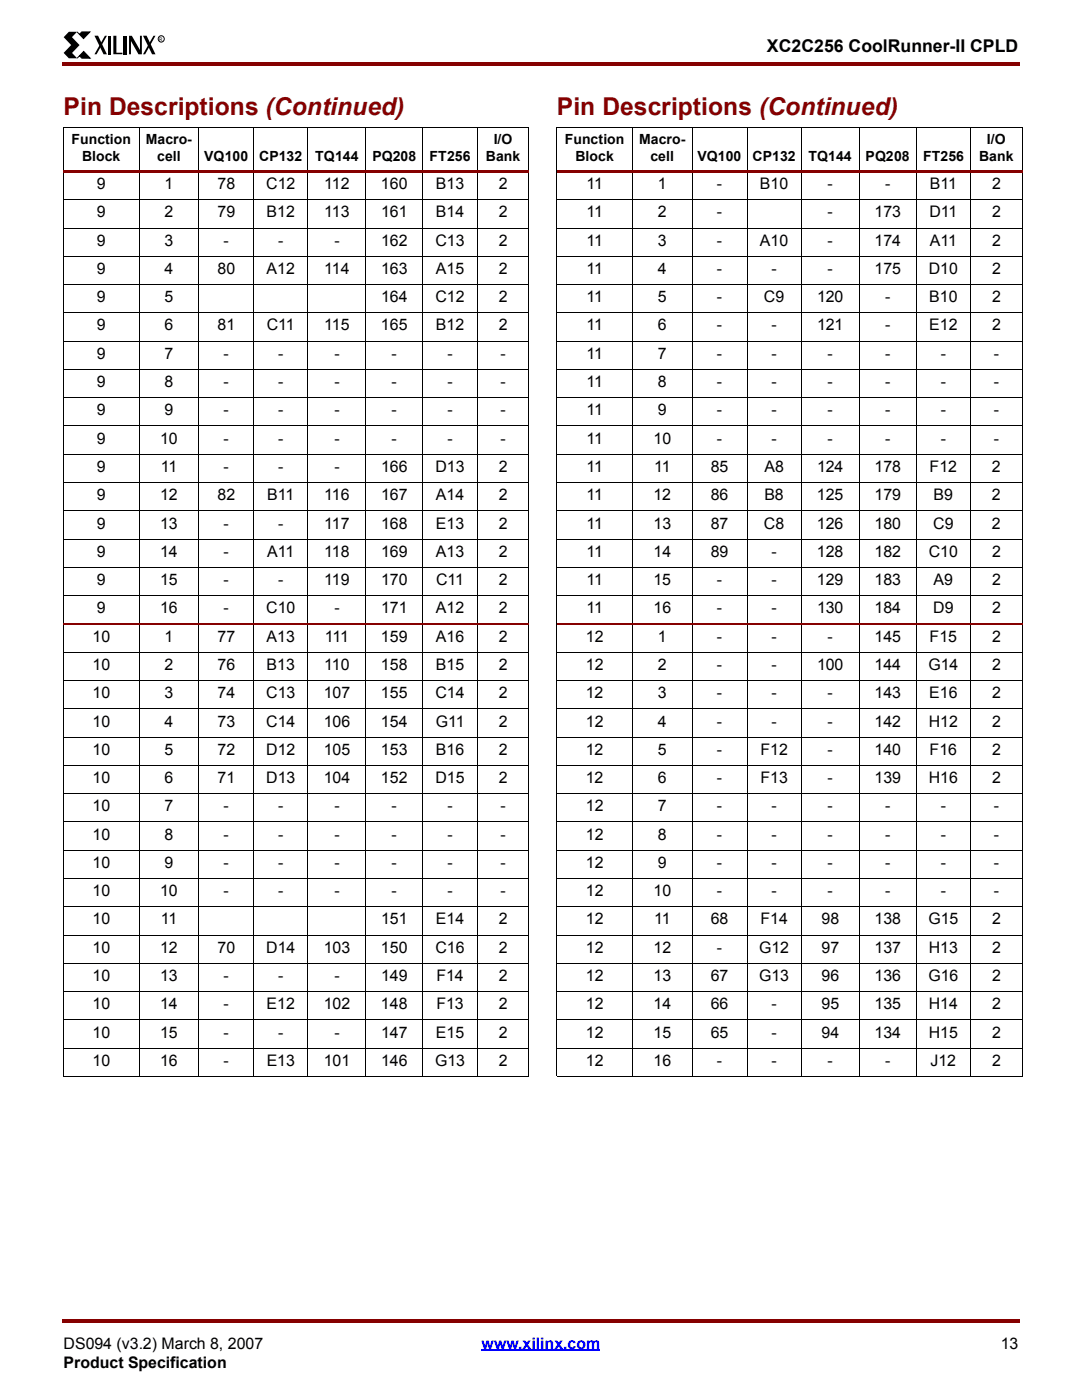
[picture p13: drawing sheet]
<svg xmlns="http://www.w3.org/2000/svg" width="216mm" height="279mm" viewBox="0 0 216 279" stroke-linecap="round" stroke-linejoin="round" font-family="sans-serif">
<defs><g id="words">
<g font-size="4.9" fill="#850000">
<text x="12.7" y="23">Pin Descriptions (Continued)</text>
<text x="111.1" y="23">Pin Descriptions (Continued)</text>
</g>
<text font-size="3.5" x="153" y="10.5">XC2C256 CoolRunner-II CPLD</text>
<g font-size="3.2">
<text x="19.3" y="37.8">9</text>
<text x="32.8" y="37.8">1</text>
<text x="43.4" y="37.8">78</text>
<text x="53.1" y="37.8">C12</text>
<text x="64.7" y="37.8">112</text>
<text x="76" y="37.8">160</text>
<text x="87" y="37.8">B13</text>
<text x="99.5" y="37.8">2</text>
<text x="117" y="37.8">11</text>
<text x="131.3" y="37.8">1</text>
<text x="143" y="37.8">-</text>
<text x="151.6" y="37.8">B10</text>
<text x="165.1" y="37.8">-</text>
<text x="176.6" y="37.8">-</text>
<text x="185.5" y="37.8">B11</text>
<text x="197.9" y="37.8">2</text>
<text x="19.3" y="43.4">9</text>
<text x="32.8" y="43.4">2</text>
<text x="43.4" y="43.4">79</text>
<text x="53.2" y="43.4">B12</text>
<text x="64.7" y="43.4">113</text>
<text x="76" y="43.4">161</text>
<text x="87" y="43.4">B14</text>
<text x="99.5" y="43.4">2</text>
<text x="117" y="43.4">11</text>
<text x="131.3" y="43.4">2</text>
<text x="143" y="43.4">-</text>
<text x="165.1" y="43.4">-</text>
<text x="174.5" y="43.4">173</text>
<text x="185.5" y="43.4">D11</text>
<text x="197.9" y="43.4">2</text>
<text x="19.3" y="49">9</text>
<text x="32.8" y="49">3</text>
<text x="44.6" y="49">-</text>
<text x="55.5" y="49">-</text>
<text x="66.7" y="49">-</text>
<text x="76" y="49">162</text>
<text x="86.9" y="49">C13</text>
<text x="99.5" y="49">2</text>
<text x="117" y="49">11</text>
<text x="131.3" y="49">3</text>
<text x="143" y="49">-</text>
<text x="151.6" y="49">A10</text>
<text x="165.1" y="49">-</text>
<text x="174.5" y="49">174</text>
<text x="185.5" y="49">A11</text>
<text x="197.9" y="49">2</text>
<text x="19.3" y="54.7">9</text>
<text x="32.8" y="54.7">4</text>
<text x="43.4" y="54.7">80</text>
<text x="53.2" y="54.7">A12</text>
<text x="64.7" y="54.7">114</text>
<text x="76" y="54.7">163</text>
<text x="87" y="54.7">A15</text>
<text x="99.5" y="54.7">2</text>
<text x="117" y="54.7">11</text>
<text x="131.3" y="54.7">4</text>
<text x="143" y="54.7">-</text>
<text x="153.9" y="54.7">-</text>
<text x="165.1" y="54.7">-</text>
<text x="174.5" y="54.7">175</text>
<text x="185.3" y="54.7">D10</text>
<text x="197.9" y="54.7">2</text>
<text x="19.3" y="60.3">9</text>
<text x="19.3" y="66">9</text>
<text x="32.8" y="60.3">5</text>
<text x="32.8" y="66">6</text>
<text x="43.4" y="66">81</text>
<text x="53.3" y="66">C11</text>
<text x="64.7" y="66">115</text>
<text x="76" y="66">165</text>
<text x="76" y="60.3">164</text>
<text x="86.9" y="60.3">C12</text>
<text x="87" y="66">B12</text>
<text x="99.5" y="66">2</text>
<text x="99.5" y="60.3">2</text>
<text x="117" y="60.3">11</text>
<text x="117" y="66">11</text>
<text x="131.3" y="60.3">5</text>
<text x="131.3" y="66">6</text>
<text x="143" y="60.3">-</text>
<text x="143" y="66">-</text>
<text x="152.4" y="60.3">C9</text>
<text x="153.9" y="66">-</text>
<text x="163" y="60.3">120</text>
<text x="163" y="66">121</text>
<text x="176.6" y="60.3">-</text>
<text x="176.6" y="66">-</text>
<text x="185.4" y="60.3">B10</text>
<text x="185.4" y="66">E12</text>
<text x="197.9" y="60.3">2</text>
<text x="197.9" y="66">2</text>
<text x="19.3" y="71.6">9</text>
<text x="32.8" y="71.6">7</text>
<text x="44.6" y="71.6">-</text>
<text x="55.5" y="71.6">-</text>
<text x="66.7" y="71.6">-</text>
<text x="78.1" y="71.6">-</text>
<text x="89.3" y="71.6">-</text>
<text x="99.9" y="71.6">-</text>
<text x="117" y="71.6">11</text>
<text x="131.3" y="71.6">7</text>
<text x="143" y="71.6">-</text>
<text x="153.9" y="71.6">-</text>
<text x="165.1" y="71.6">-</text>
<text x="176.6" y="71.6">-</text>
<text x="187.7" y="71.6">-</text>
<text x="198.3" y="71.6">-</text>
<text x="19.3" y="77.3">9</text>
<text x="32.8" y="77.3">8</text>
<text x="44.6" y="77.3">-</text>
<text x="55.5" y="77.3">-</text>
<text x="66.7" y="77.3">-</text>
<text x="78.1" y="77.3">-</text>
<text x="89.3" y="77.3">-</text>
<text x="99.9" y="77.3">-</text>
<text x="117" y="77.3">11</text>
<text x="131.3" y="77.3">8</text>
<text x="143" y="77.3">-</text>
<text x="153.9" y="77.3">-</text>
<text x="165.1" y="77.3">-</text>
<text x="176.6" y="77.3">-</text>
<text x="187.7" y="77.3">-</text>
<text x="198.3" y="77.3">-</text>
<text x="19.3" y="82.9">9</text>
<text x="32.8" y="82.9">9</text>
<text x="44.6" y="82.9">-</text>
<text x="55.5" y="82.9">-</text>
<text x="66.7" y="82.9">-</text>
<text x="78.1" y="82.9">-</text>
<text x="89.3" y="82.9">-</text>
<text x="99.9" y="82.9">-</text>
<text x="117" y="82.9">11</text>
<text x="131.3" y="82.9">9</text>
<text x="143" y="82.9">-</text>
<text x="153.9" y="82.9">-</text>
<text x="165.1" y="82.9">-</text>
<text x="176.6" y="82.9">-</text>
<text x="187.7" y="82.9">-</text>
<text x="198.3" y="82.9">-</text>
<text x="19.3" y="88.6">9</text>
<text x="32" y="88.6">10</text>
<text x="44.6" y="88.6">-</text>
<text x="55.5" y="88.6">-</text>
<text x="66.7" y="88.6">-</text>
<text x="78.1" y="88.6">-</text>
<text x="89.3" y="88.6">-</text>
<text x="99.9" y="88.6">-</text>
<text x="117" y="88.6">11</text>
<text x="130.4" y="88.6">10</text>
<text x="143" y="88.6">-</text>
<text x="153.9" y="88.6">-</text>
<text x="165.1" y="88.6">-</text>
<text x="176.6" y="88.6">-</text>
<text x="187.7" y="88.6">-</text>
<text x="198.3" y="88.6">-</text>
<text x="19.3" y="94.2">9</text>
<text x="32.1" y="94.2">11</text>
<text x="44.6" y="94.2">-</text>
<text x="55.5" y="94.2">-</text>
<text x="66.7" y="94.2">-</text>
<text x="76" y="94.2">166</text>
<text x="86.9" y="94.2">D13</text>
<text x="99.5" y="94.2">2</text>
<text x="117" y="94.2">11</text>
<text x="130.5" y="94.2">11</text>
<text x="141.8" y="94.2">85</text>
<text x="152.5" y="94.2">A8</text>
<text x="163" y="94.2">124</text>
<text x="174.5" y="94.2">178</text>
<text x="185.5" y="94.2">F12</text>
<text x="197.9" y="94.2">2</text>
<text x="19.3" y="99.8">9</text>
<text x="32" y="99.8">12</text>
<text x="43.4" y="99.8">82</text>
<text x="53.3" y="99.8">B11</text>
<text x="64.7" y="99.8">116</text>
<text x="76" y="99.8">167</text>
<text x="87" y="99.8">A14</text>
<text x="99.5" y="99.8">2</text>
<text x="117" y="99.8">11</text>
<text x="130.4" y="99.8">12</text>
<text x="141.8" y="99.8">86</text>
<text x="152.5" y="99.8">B8</text>
<text x="163" y="99.8">125</text>
<text x="174.5" y="99.8">179</text>
<text x="186.3" y="99.8">B9</text>
<text x="197.9" y="99.8">2</text>
<text x="19.3" y="105.5">9</text>
<text x="32" y="105.5">13</text>
<text x="44.6" y="105.5">-</text>
<text x="55.5" y="105.5">-</text>
<text x="64.7" y="105.5">117</text>
<text x="76" y="105.5">168</text>
<text x="87" y="105.5">E13</text>
<text x="99.5" y="105.5">2</text>
<text x="117" y="105.5">11</text>
<text x="130.4" y="105.5">13</text>
<text x="141.8" y="105.5">87</text>
<text x="152.4" y="105.5">C8</text>
<text x="163" y="105.5">126</text>
<text x="174.5" y="105.5">180</text>
<text x="186.2" y="105.5">C9</text>
<text x="197.9" y="105.5">2</text>
<text x="19.3" y="111.1">9</text>
<text x="32" y="111.1">14</text>
<text x="44.6" y="111.1">-</text>
<text x="53.3" y="111.1">A11</text>
<text x="64.7" y="111.1">118</text>
<text x="76" y="111.1">169</text>
<text x="87" y="111.1">A13</text>
<text x="99.5" y="111.1">2</text>
<text x="117" y="111.1">11</text>
<text x="130.4" y="111.1">14</text>
<text x="141.8" y="111.1">89</text>
<text x="153.9" y="111.1">-</text>
<text x="163" y="111.1">128</text>
<text x="174.5" y="111.1">182</text>
<text x="185.3" y="111.1">C10</text>
<text x="197.9" y="111.1">2</text>
<text x="19.3" y="116.8">9</text>
<text x="32" y="116.8">15</text>
<text x="44.6" y="116.8">-</text>
<text x="55.5" y="116.8">-</text>
<text x="64.7" y="116.8">119</text>
<text x="76" y="116.8">170</text>
<text x="87" y="116.8">C11</text>
<text x="99.5" y="116.8">2</text>
<text x="117" y="116.8">11</text>
<text x="130.4" y="116.8">15</text>
<text x="143" y="116.8">-</text>
<text x="153.9" y="116.8">-</text>
<text x="163" y="116.8">129</text>
<text x="174.5" y="116.8">183</text>
<text x="186.3" y="116.8">A9</text>
<text x="197.9" y="116.8">2</text>
<text x="19.3" y="122.4">9</text>
<text x="32" y="122.4">16</text>
<text x="44.6" y="122.4">-</text>
<text x="53.1" y="122.4">C10</text>
<text x="66.7" y="122.4">-</text>
<text x="76" y="122.4">171</text>
<text x="87" y="122.4">A12</text>
<text x="99.5" y="122.4">2</text>
<text x="117" y="122.4">11</text>
<text x="130.4" y="122.4">16</text>
<text x="143" y="122.4">-</text>
<text x="153.9" y="122.4">-</text>
<text x="163" y="122.4">130</text>
<text x="174.5" y="122.4">184</text>
<text x="186.2" y="122.4">D9</text>
<text x="197.9" y="122.4">2</text>
<text x="18.5" y="128.1">10</text>
<text x="32.8" y="128.1">1</text>
<text x="43.4" y="128.1">77</text>
<text x="53.2" y="128.1">A13</text>
<text x="64.8" y="128.1">111</text>
<text x="76" y="128.1">159</text>
<text x="87" y="128.1">A16</text>
<text x="99.5" y="128.1">2</text>
<text x="116.9" y="128.1">12</text>
<text x="131.3" y="128.1">1</text>
<text x="143" y="128.1">-</text>
<text x="153.9" y="128.1">-</text>
<text x="165.1" y="128.1">-</text>
<text x="174.5" y="128.1">145</text>
<text x="185.5" y="128.1">F15</text>
<text x="197.9" y="128.1">2</text>
<text x="18.5" y="133.7">10</text>
<text x="32.8" y="133.7">2</text>
<text x="43.4" y="133.7">76</text>
<text x="53.2" y="133.7">B13</text>
<text x="64.7" y="133.7">110</text>
<text x="76" y="133.7">158</text>
<text x="87" y="133.7">B15</text>
<text x="99.5" y="133.7">2</text>
<text x="116.9" y="133.7">12</text>
<text x="131.3" y="133.7">2</text>
<text x="143" y="133.7">-</text>
<text x="153.9" y="133.7">-</text>
<text x="163" y="133.7">100</text>
<text x="174.5" y="133.7">144</text>
<text x="185.2" y="133.7">G14</text>
<text x="197.9" y="133.7">2</text>
<text x="18.5" y="139.4">10</text>
<text x="32.8" y="139.4">3</text>
<text x="43.4" y="139.4">74</text>
<text x="53.1" y="139.4">C13</text>
<text x="64.6" y="139.4">107</text>
<text x="76" y="139.4">155</text>
<text x="86.9" y="139.4">C14</text>
<text x="99.5" y="139.4">2</text>
<text x="116.9" y="139.4">12</text>
<text x="131.3" y="139.4">3</text>
<text x="143" y="139.4">-</text>
<text x="153.9" y="139.4">-</text>
<text x="165.1" y="139.4">-</text>
<text x="174.5" y="139.4">143</text>
<text x="185.4" y="139.4">E16</text>
<text x="197.9" y="139.4">2</text>
<text x="18.5" y="145">10</text>
<text x="32.8" y="145">4</text>
<text x="43.4" y="145">73</text>
<text x="53.1" y="145">C14</text>
<text x="64.6" y="145">106</text>
<text x="76" y="145">154</text>
<text x="86.9" y="145">G11</text>
<text x="99.5" y="145">2</text>
<text x="116.9" y="145">12</text>
<text x="131.3" y="145">4</text>
<text x="143" y="145">-</text>
<text x="153.9" y="145">-</text>
<text x="165.1" y="145">-</text>
<text x="174.5" y="145">142</text>
<text x="185.3" y="145">H12</text>
<text x="197.9" y="145">2</text>
<text x="18.5" y="150.6">10</text>
<text x="32.8" y="150.6">5</text>
<text x="43.4" y="150.6">72</text>
<text x="53.1" y="150.6">D12</text>
<text x="64.6" y="150.6">105</text>
<text x="76" y="150.6">153</text>
<text x="87" y="150.6">B16</text>
<text x="99.5" y="150.6">2</text>
<text x="116.9" y="150.6">12</text>
<text x="131.3" y="150.6">5</text>
<text x="143" y="150.6">-</text>
<text x="151.7" y="150.6">F12</text>
<text x="165.1" y="150.6">-</text>
<text x="174.5" y="150.6">140</text>
<text x="185.5" y="150.6">F16</text>
<text x="197.9" y="150.6">2</text>
<text x="18.5" y="156.3">10</text>
<text x="18.5" y="161.9">10</text>
<text x="32.8" y="156.3">6</text>
<text x="32.8" y="161.9">7</text>
<text x="43.4" y="156.3">71</text>
<text x="44.6" y="161.9">-</text>
<text x="53.1" y="156.3">D13</text>
<text x="55.5" y="161.9">-</text>
<text x="64.6" y="156.3">104</text>
<text x="66.7" y="161.9">-</text>
<text x="76" y="156.3">152</text>
<text x="78.1" y="161.9">-</text>
<text x="86.9" y="156.3">D15</text>
<text x="89.3" y="161.9">-</text>
<text x="99.5" y="156.3">2</text>
<text x="99.9" y="161.9">-</text>
<text x="116.9" y="156.3">12</text>
<text x="116.9" y="161.9">12</text>
<text x="131.3" y="156.3">6</text>
<text x="131.3" y="161.9">7</text>
<text x="143" y="156.3">-</text>
<text x="143" y="161.9">-</text>
<text x="151.7" y="156.3">F13</text>
<text x="153.9" y="161.9">-</text>
<text x="165.1" y="156.3">-</text>
<text x="165.1" y="161.9">-</text>
<text x="174.5" y="156.3">139</text>
<text x="176.6" y="161.9">-</text>
<text x="185.3" y="156.3">H16</text>
<text x="187.7" y="161.9">-</text>
<text x="197.9" y="156.3">2</text>
<text x="198.3" y="161.9">-</text>
<text x="18.5" y="167.6">10</text>
<text x="32.8" y="167.6">8</text>
<text x="44.6" y="167.6">-</text>
<text x="55.5" y="167.6">-</text>
<text x="66.7" y="167.6">-</text>
<text x="78.1" y="167.6">-</text>
<text x="89.3" y="167.6">-</text>
<text x="99.9" y="167.6">-</text>
<text x="116.9" y="167.6">12</text>
<text x="131.3" y="167.6">8</text>
<text x="143" y="167.6">-</text>
<text x="153.9" y="167.6">-</text>
<text x="165.1" y="167.6">-</text>
<text x="176.6" y="167.6">-</text>
<text x="187.7" y="167.6">-</text>
<text x="198.3" y="167.6">-</text>
<text x="18.5" y="173.2">10</text>
<text x="32.8" y="173.2">9</text>
<text x="44.6" y="173.2">-</text>
<text x="55.5" y="173.2">-</text>
<text x="66.7" y="173.2">-</text>
<text x="78.1" y="173.2">-</text>
<text x="89.3" y="173.2">-</text>
<text x="99.9" y="173.2">-</text>
<text x="116.9" y="173.2">12</text>
<text x="131.3" y="173.2">9</text>
<text x="143" y="173.2">-</text>
<text x="153.9" y="173.2">-</text>
<text x="165.1" y="173.2">-</text>
<text x="176.6" y="173.2">-</text>
<text x="187.7" y="173.2">-</text>
<text x="198.3" y="173.2">-</text>
<text x="18.5" y="178.9">10</text>
<text x="32" y="178.9">10</text>
<text x="44.6" y="178.9">-</text>
<text x="55.5" y="178.9">-</text>
<text x="66.7" y="178.9">-</text>
<text x="78.1" y="178.9">-</text>
<text x="89.3" y="178.9">-</text>
<text x="99.9" y="178.9">-</text>
<text x="116.9" y="178.9">12</text>
<text x="130.4" y="178.9">10</text>
<text x="143" y="178.9">-</text>
<text x="153.9" y="178.9">-</text>
<text x="165.1" y="178.9">-</text>
<text x="176.6" y="178.9">-</text>
<text x="187.7" y="178.9">-</text>
<text x="198.3" y="178.9">-</text>
<text x="18.5" y="184.5">10</text>
<text x="32.1" y="184.5">11</text>
<text x="76" y="184.5">151</text>
<text x="87" y="184.5">E14</text>
<text x="99.5" y="184.5">2</text>
<text x="116.9" y="184.5">12</text>
<text x="130.5" y="184.5">11</text>
<text x="141.8" y="184.5">68</text>
<text x="151.7" y="184.5">F14</text>
<text x="163.9" y="184.5">98</text>
<text x="174.5" y="184.5">138</text>
<text x="185.2" y="184.5">G15</text>
<text x="197.9" y="184.5">2</text>
<text x="18.5" y="190.2">10</text>
<text x="32" y="190.2">12</text>
<text x="43.4" y="190.2">70</text>
<text x="53.1" y="190.2">D14</text>
<text x="64.6" y="190.2">103</text>
<text x="76" y="190.2">150</text>
<text x="86.9" y="190.2">C16</text>
<text x="99.5" y="190.2">2</text>
<text x="116.9" y="190.2">12</text>
<text x="130.4" y="190.2">12</text>
<text x="143" y="190.2">-</text>
<text x="151.5" y="190.2">G12</text>
<text x="163.9" y="190.2">97</text>
<text x="174.5" y="190.2">137</text>
<text x="185.3" y="190.2">H13</text>
<text x="197.9" y="190.2">2</text>
<text x="18.5" y="195.8">10</text>
<text x="32" y="195.8">13</text>
<text x="44.6" y="195.8">-</text>
<text x="55.5" y="195.8">-</text>
<text x="66.7" y="195.8">-</text>
<text x="76" y="195.8">149</text>
<text x="87.1" y="195.8">F14</text>
<text x="99.5" y="195.8">2</text>
<text x="116.9" y="195.8">12</text>
<text x="130.4" y="195.8">13</text>
<text x="141.8" y="195.8">67</text>
<text x="151.5" y="195.8">G13</text>
<text x="163.9" y="195.8">96</text>
<text x="174.5" y="195.8">136</text>
<text x="185.2" y="195.8">G16</text>
<text x="197.9" y="195.8">2</text>
<text x="18.5" y="201.4">10</text>
<text x="32" y="201.4">14</text>
<text x="44.6" y="201.4">-</text>
<text x="53.2" y="201.4">E12</text>
<text x="64.6" y="201.4">102</text>
<text x="76" y="201.4">148</text>
<text x="87.1" y="201.4">F13</text>
<text x="99.5" y="201.4">2</text>
<text x="116.9" y="201.4">12</text>
<text x="130.4" y="201.4">14</text>
<text x="141.8" y="201.4">66</text>
<text x="153.9" y="201.4">-</text>
<text x="163.9" y="201.4">95</text>
<text x="174.5" y="201.4">135</text>
<text x="185.3" y="201.4">H14</text>
<text x="197.9" y="201.4">2</text>
<text x="18.5" y="207.1">10</text>
<text x="32" y="207.1">15</text>
<text x="44.6" y="207.1">-</text>
<text x="55.5" y="207.1">-</text>
<text x="66.7" y="207.1">-</text>
<text x="76" y="207.1">147</text>
<text x="87" y="207.1">E15</text>
<text x="99.5" y="207.1">2</text>
<text x="116.9" y="207.1">12</text>
<text x="130.4" y="207.1">15</text>
<text x="141.8" y="207.1">65</text>
<text x="153.9" y="207.1">-</text>
<text x="163.9" y="207.1">94</text>
<text x="174.5" y="207.1">134</text>
<text x="185.3" y="207.1">H15</text>
<text x="197.9" y="207.1">2</text>
<text x="18.5" y="212.7">10</text>
<text x="32" y="212.7">16</text>
<text x="44.6" y="212.7">-</text>
<text x="53.2" y="212.7">E13</text>
<text x="64.6" y="212.7">101</text>
<text x="76" y="212.7">146</text>
<text x="86.8" y="212.7">G13</text>
<text x="99.5" y="212.7">2</text>
<text x="116.9" y="212.7">12</text>
<text x="130.4" y="212.7">16</text>
<text x="143" y="212.7">-</text>
<text x="153.9" y="212.7">-</text>
<text x="165.1" y="212.7">-</text>
<text x="176.6" y="212.7">-</text>
<text x="185.7" y="212.7">J12</text>
<text x="197.9" y="212.7">2</text>
<text x="12.7" y="269.2">DS094 (v3.2) March 8, 2007</text>
<text x="199.7" y="269.2">13</text>
<text x="12.7" y="273">Product Specification</text>
</g>
<text font-size="3.2" fill="#00f" x="96.1" y="269.2">www.xilinx.com</text>
<g font-size="2.8">
<text x="14.3" y="28.7">Function</text>
<text x="29.1" y="28.7">Macro-</text>
<text x="98.5" y="28.7">I/O</text>
<text x="112.7" y="28.7">Function</text>
<text x="127.5" y="28.7">Macro-</text>
<text x="196.9" y="28.7">I/O</text>
<text x="16.4" y="32.2">Block</text>
<text x="31.4" y="32.2">cell</text>
<text x="40.8" y="32.2">VQ100</text>
<text x="51.7" y="32.2">CP132</text>
<text x="62.9" y="32.2">TQ144</text>
<text x="74.3" y="32.2">PQ208</text>
<text x="85.7" y="32.2">FT256</text>
<text x="96.9" y="32.2">Bank</text>
<text x="114.8" y="32.2">Block</text>
<text x="129.8" y="32.2">cell</text>
<text x="139.2" y="32.2">VQ100</text>
<text x="150.2" y="32.2">CP132</text>
<text x="161.3" y="32.2">TQ144</text>
<text x="172.7" y="32.2">PQ208</text>
<text x="184.2" y="32.2">FT256</text>
<text x="195.4" y="32.2">Bank</text>
</g>
<text font-size="1" x="31.8" y="8.1">R</text>
</g></defs>
<g fill="#850000">
<path d="M12.4 12.4h.3v.7h-.3z"/>
<path d="M12.7 12.4h190.8v.7h-190.8z"/>
</g>
<path d="M12.7 267h190.5v8.2h-190.5z" fill="#fff"/>
<path d="M96.1 269.5h23.7" fill="none" stroke="#00f" stroke-width=".34"/>
<g fill="#850000">
<path d="M12.4 263.2h.3v.7h-.3z"/>
<path d="M12.7 263.2h190.8v.7h-190.8z"/>
</g>
<path d="M12.7 6.3h20.1v5.3h-20.1z" fill="#fff"/>
<path d="M13.7 6.3h1.7l-1 1.1 1.5 1.6-1.5 1.6 1 1h-1.7l-1-1 1.5-1.6-1.5-1.6zM18.8 7.1h.8l1.7 3.7h-.6zM20.9 7.1h.4l-2 3.7h-.5zM21.5 7.1h.6v3.7h-.6zM22.6 7.1h.6v3.4h1.2v.3h-1.8zM24.7 7.1h.6v3.7h-.6zM25.7 7.1h.6l1.6 2.9v-2.9h.4v3.7h-.7l-1.5-2.6v2.6h-.4zM28.5 7.1h.8l1.7 3.7h-.7zM30.6 7.1h.4l-2 3.7h-.5z" fill="#000"/>
<path d="M15.4 6.4l.5 .5 .4-.5h1.6l-1.2 1.3zM16.7 10.3l1.3 1.3h-1.7l-.4-.5-.5 .5z" fill="#000" stroke="#000" stroke-width=".2"/>
<g fill="none" stroke="#000" stroke-width=".2">
<path d="M12.7 25.4h92.8M12.7 25.4v189.4M27.8 25.4v189.5M39.7 25.4v189.5M50.6 25.4v189.5M61.4 25.4v189.5M73 25.4v189.5M84.4 25.4v189.5M95.3 25.4v189.5M105.5 25.4v189.4"/>
<circle cx="32.2" cy="7.8" r=".62"/>
</g>
<path d="M12.7 34h92.8v.5h-92.8z" fill="#850000"/>
<g fill="none" stroke="#000" stroke-width=".2">
<path d="M12.7 39.9h92.8M111.1 25.4h92.9M111.1 25.4v189.4M126.2 25.4v189.5M138.1 25.4v189.5M149.1 25.4v189.5M159.9 25.4v189.5M171.4 25.4v189.5M182.8 25.4v189.5M193.7 25.4v189.5M204 25.4v189.4M12.7 45.5h92.8"/>
<path d="M12.7 51.1h92.8M12.7 56.8h92.8M12.7 62.4h92.8M12.7 68.1h92.8M12.7 73.7h92.8M12.7 79.4h92.8M12.7 85h92.8M12.7 90.7h92.8M12.7 96.3h92.8M12.7 101.9h92.8M12.7 107.6h92.8M12.7 113.2h92.8"/>
<path d="M12.7 118.9h92.8M12.7 130.2h92.8M12.7 135.8h92.8M12.7 141.5h92.8M12.7 147.1h92.8M12.7 152.7h92.8M12.7 158.4h92.8M12.7 164h92.8M12.7 169.7h92.8M12.7 175.3h92.8M12.7 181h92.8M12.7 186.6h92.8"/>
<path d="M12.7 192.3h92.8M12.7 197.9h92.8M12.7 203.5h92.8M12.7 209.2h92.8M12.7 214.8h92.8"/>
</g>
<path d="M12.7 124.5h92.8" fill="none" stroke="#850000" stroke-width=".34"/>
<path d="M111.1 34h92.9v.5h-92.9z" fill="#850000"/>
<g fill="none" stroke="#000" stroke-width=".2">
<path d="M111.1 39.9h92.9M111.1 45.5h92.9M111.1 51.1h92.9M111.1 56.8h92.9M111.1 62.4h92.9M111.1 68.1h92.9M111.1 73.7h92.9M111.1 79.4h92.9M111.1 85h92.9M111.1 90.7h92.9M111.1 96.3h92.9M111.1 101.9h92.9"/>
<path d="M111.1 107.6h92.9M111.1 113.2h92.9M111.1 118.9h92.9M111.1 130.2h92.9M111.1 135.8h92.9M111.1 141.5h92.9M111.1 147.1h92.9M111.1 152.7h92.9M111.1 158.4h92.9M111.1 164h92.9M111.1 169.7h92.9M111.1 175.3h92.9"/>
<path d="M111.1 181h92.9M111.1 186.6h92.9M111.1 192.3h92.9M111.1 197.9h92.9M111.1 203.5h92.9M111.1 209.2h92.9M111.1 214.8h92.9"/>
</g>
<path d="M111.1 124.5h92.9" fill="none" stroke="#850000" stroke-width=".34"/>
<use href="#words"/>
</svg>
